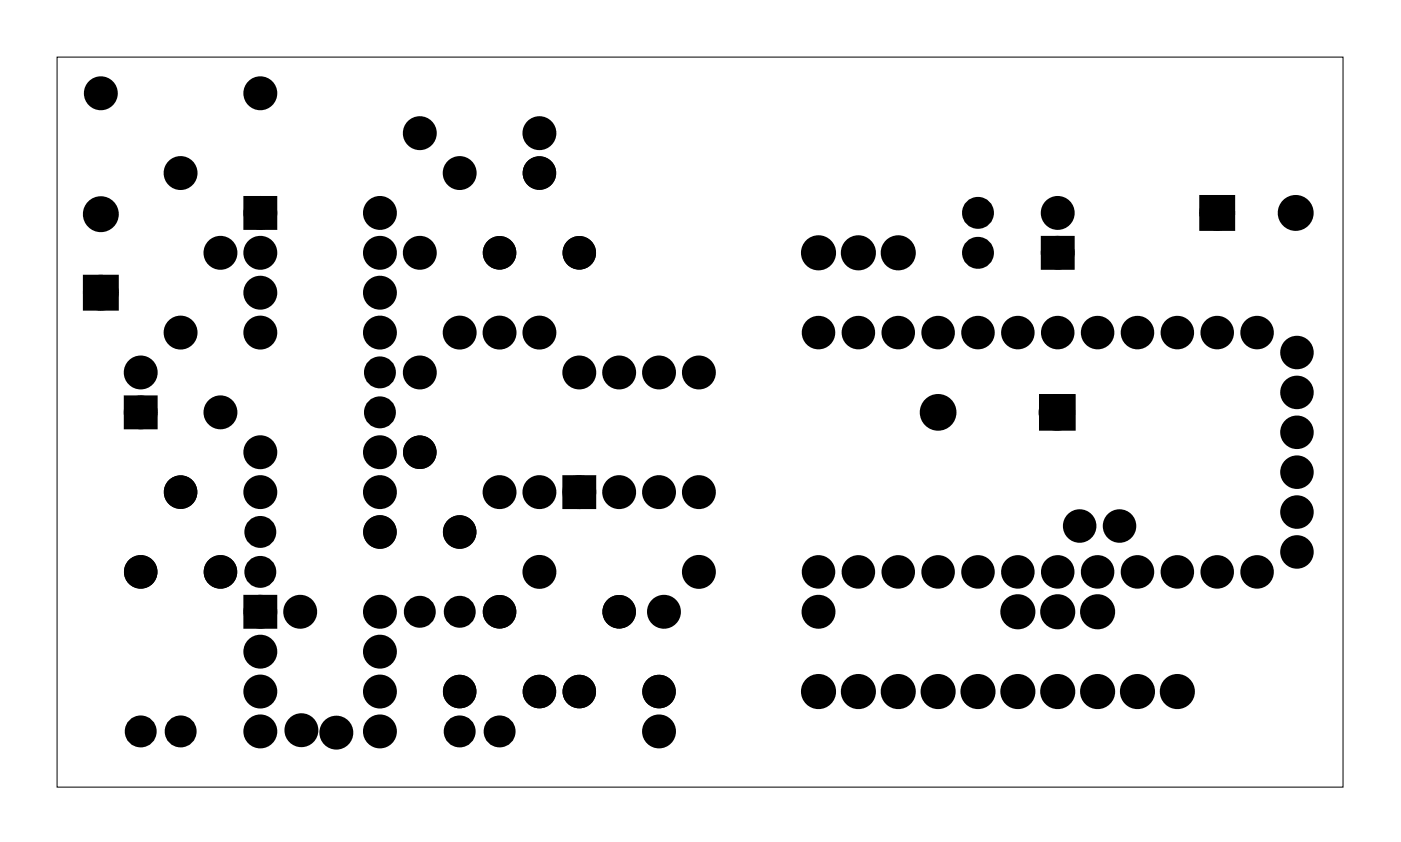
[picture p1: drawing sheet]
<svg xmlns="http://www.w3.org/2000/svg" width="89mm" height="54mm" viewBox="0 0 89 54" stroke-linecap="round" stroke-linejoin="round" font-family="sans-serif">
<path d="M3.6 3.6h82v46.5h-82z" fill="none" stroke="#000" stroke-width=".06"/>
<g fill="#000">
<circle cx="6.4" cy="5.9" r=".7"/>
<circle cx="6.4" cy="13.6" r=".76"/>
<circle cx="6.4" cy="18.6" r=".76"/>
<circle cx="11.5" cy="11" r=".7"/>
<circle cx="14" cy="16.1" r=".7"/>
<circle cx="16.6" cy="5.9" r=".7"/>
<circle cx="16.6" cy="16.1" r=".7"/>
<circle cx="16.6" cy="18.6" r=".7"/>
<circle cx="16.6" cy="13.6" r=".7"/>
<circle cx="24.2" cy="16.1" r=".7"/>
<circle cx="24.2" cy="18.6" r=".7"/>
<circle cx="24.2" cy="13.6" r=".7"/>
<circle cx="26.7" cy="16.1" r=".7"/>
<circle cx="26.7" cy="8.5" r=".7"/>
<circle cx="29.3" cy="11" r=".7"/>
<circle cx="31.8" cy="16.1" r=".72"/>
<circle cx="34.4" cy="11" r=".72"/>
<circle cx="34.4" cy="8.5" r=".7"/>
<circle cx="36.9" cy="16.1" r=".72"/>
<circle cx="52.1" cy="16.1" r=".74"/>
<circle cx="54.7" cy="16.1" r=".74"/>
<circle cx="57.2" cy="16.1" r=".74"/>
<circle cx="62.3" cy="16.1" r=".64"/>
<circle cx="62.3" cy="13.6" r=".64"/>
<circle cx="67.4" cy="16.1" r=".7"/>
<circle cx="67.4" cy="13.6" r=".7"/>
<circle cx="77.5" cy="13.6" r=".76"/>
<circle cx="82.5" cy="13.6" r=".76"/>
<circle cx="9" cy="36.4" r=".72"/>
<circle cx="9" cy="26.3" r=".7"/>
<circle cx="9" cy="23.7" r=".7"/>
<circle cx="11.5" cy="31.3" r=".72"/>
<circle cx="11.5" cy="21.2" r=".7"/>
<circle cx="14" cy="36.4" r=".72"/>
<circle cx="14" cy="26.3" r=".7"/>
<circle cx="16.6" cy="28.8" r=".7"/>
<circle cx="16.6" cy="21.2" r=".7"/>
<circle cx="16.6" cy="39" r=".7"/>
<circle cx="16.6" cy="31.3" r=".7"/>
<circle cx="16.6" cy="36.4" r=".64"/>
<circle cx="16.6" cy="33.9" r=".64"/>
<circle cx="19.1" cy="39" r=".7"/>
<circle cx="24.2" cy="33.9" r=".72"/>
<circle cx="24.2" cy="28.8" r=".7"/>
<circle cx="24.2" cy="21.2" r=".7"/>
<circle cx="24.2" cy="39" r=".7"/>
<circle cx="24.2" cy="31.3" r=".7"/>
<circle cx="24.2" cy="26.3" r=".64"/>
<circle cx="24.2" cy="23.7" r=".64"/>
<circle cx="26.7" cy="28.8" r=".72"/>
<circle cx="26.7" cy="23.7" r=".7"/>
<circle cx="26.7" cy="39" r=".64"/>
<circle cx="29.3" cy="33.9" r=".72"/>
<circle cx="29.3" cy="21.2" r=".7"/>
<circle cx="29.3" cy="39" r=".64"/>
<circle cx="31.8" cy="39" r=".72"/>
<circle cx="31.8" cy="31.3" r=".7"/>
<circle cx="31.8" cy="21.2" r=".7"/>
<circle cx="34.4" cy="36.4" r=".7"/>
<circle cx="34.4" cy="31.3" r=".7"/>
<circle cx="34.4" cy="21.2" r=".7"/>
<circle cx="36.9" cy="31.3" r=".7"/>
<circle cx="36.9" cy="23.7" r=".7"/>
<circle cx="39.4" cy="39" r=".72"/>
<circle cx="39.4" cy="31.3" r=".7"/>
<circle cx="39.4" cy="23.7" r=".7"/>
<circle cx="42" cy="31.3" r=".7"/>
<circle cx="42" cy="23.7" r=".7"/>
<circle cx="42.3" cy="39" r=".7"/>
<circle cx="44.5" cy="36.4" r=".7"/>
<circle cx="44.5" cy="31.3" r=".7"/>
<circle cx="44.5" cy="23.7" r=".7"/>
<circle cx="52.1" cy="39" r=".7"/>
<circle cx="52.1" cy="21.2" r=".72"/>
<circle cx="52.1" cy="36.4" r=".72"/>
<circle cx="54.7" cy="21.2" r=".72"/>
<circle cx="54.7" cy="36.4" r=".72"/>
<circle cx="57.2" cy="21.2" r=".72"/>
<circle cx="57.2" cy="36.4" r=".72"/>
<circle cx="59.8" cy="21.2" r=".72"/>
<circle cx="59.8" cy="36.4" r=".72"/>
<circle cx="59.8" cy="26.3" r=".79"/>
<circle cx="62.3" cy="36.4" r=".72"/>
<circle cx="62.3" cy="21.2" r=".72"/>
<circle cx="64.8" cy="21.2" r=".72"/>
<circle cx="64.8" cy="36.4" r=".72"/>
<circle cx="64.8" cy="39" r=".74"/>
<circle cx="67.3" cy="26.3" r=".79"/>
<circle cx="67.4" cy="21.2" r=".72"/>
<circle cx="67.4" cy="36.4" r=".72"/>
<circle cx="67.4" cy="39" r=".74"/>
<circle cx="68.8" cy="33.5" r=".72"/>
<circle cx="69.9" cy="36.4" r=".72"/>
<circle cx="69.9" cy="21.2" r=".72"/>
<circle cx="69.9" cy="39" r=".74"/>
<circle cx="71.3" cy="33.5" r=".72"/>
<circle cx="72.5" cy="36.4" r=".72"/>
<circle cx="72.5" cy="21.2" r=".72"/>
<circle cx="75" cy="21.2" r=".72"/>
<circle cx="75" cy="36.4" r=".72"/>
<circle cx="77.5" cy="36.4" r=".72"/>
<circle cx="77.5" cy="21.2" r=".72"/>
<circle cx="80.1" cy="21.2" r=".72"/>
<circle cx="80.1" cy="36.4" r=".72"/>
<circle cx="82.6" cy="27.5" r=".72"/>
<circle cx="82.6" cy="25" r=".72"/>
<circle cx="82.6" cy="32.6" r=".72"/>
<circle cx="82.6" cy="30.1" r=".72"/>
<circle cx="82.6" cy="22.5" r=".72"/>
<circle cx="82.6" cy="35.2" r=".72"/>
<circle cx="9" cy="46.6" r=".64"/>
<circle cx="11.5" cy="46.6" r=".64"/>
<circle cx="16.6" cy="41.5" r=".7"/>
<circle cx="16.6" cy="44" r=".7"/>
<circle cx="16.6" cy="46.6" r=".7"/>
<circle cx="19.2" cy="46.5" r=".7"/>
<circle cx="21.4" cy="46.7" r=".7"/>
<circle cx="24.2" cy="41.5" r=".7"/>
<circle cx="24.2" cy="44" r=".7"/>
<circle cx="24.2" cy="46.6" r=".7"/>
<circle cx="29.3" cy="44" r=".72"/>
<circle cx="29.3" cy="46.6" r=".64"/>
<circle cx="31.8" cy="46.6" r=".64"/>
<circle cx="34.4" cy="44" r=".72"/>
<circle cx="36.9" cy="44" r=".72"/>
<circle cx="42" cy="46.6" r=".7"/>
<circle cx="42" cy="44" r=".72"/>
<circle cx="52.1" cy="44" r=".74"/>
<circle cx="54.7" cy="44" r=".74"/>
<circle cx="57.2" cy="44" r=".74"/>
<circle cx="59.8" cy="44" r=".74"/>
<circle cx="62.3" cy="44" r=".74"/>
<circle cx="64.8" cy="44" r=".74"/>
<circle cx="67.4" cy="44" r=".74"/>
<circle cx="69.9" cy="44" r=".74"/>
<circle cx="72.5" cy="44" r=".74"/>
<circle cx="75" cy="44" r=".74"/>
</g>
<g fill="none" stroke="#000" stroke-width=".69" stroke-linecap="butt">
<circle cx="31.8" cy="16.1" r=".72"/>
<circle cx="34.4" cy="11" r=".72"/>
<circle cx="36.9" cy="16.1" r=".72"/>
<circle cx="9" cy="36.4" r=".72"/>
<circle cx="11.5" cy="31.3" r=".72"/>
<circle cx="14" cy="36.4" r=".72"/>
<circle cx="24.2" cy="33.9" r=".72"/>
<circle cx="26.7" cy="28.8" r=".72"/>
<circle cx="29.3" cy="33.9" r=".72"/>
<circle cx="31.8" cy="39" r=".72"/>
<circle cx="39.4" cy="39" r=".72"/>
<circle cx="52.1" cy="21.2" r=".72"/>
<circle cx="52.1" cy="36.4" r=".72"/>
<circle cx="54.7" cy="21.2" r=".72"/>
<circle cx="54.7" cy="36.4" r=".72"/>
<circle cx="57.2" cy="21.2" r=".72"/>
<circle cx="57.2" cy="36.4" r=".72"/>
<circle cx="59.8" cy="21.2" r=".72"/>
<circle cx="59.8" cy="36.4" r=".72"/>
<circle cx="62.3" cy="21.2" r=".72"/>
<circle cx="62.3" cy="36.4" r=".72"/>
<circle cx="64.8" cy="21.2" r=".72"/>
<circle cx="64.8" cy="36.4" r=".72"/>
<circle cx="67.4" cy="21.2" r=".72"/>
<circle cx="67.4" cy="36.4" r=".72"/>
<circle cx="68.8" cy="33.5" r=".72"/>
<circle cx="69.9" cy="21.2" r=".72"/>
<circle cx="69.9" cy="36.4" r=".72"/>
<circle cx="71.3" cy="33.5" r=".72"/>
<circle cx="72.5" cy="21.2" r=".72"/>
<circle cx="72.5" cy="36.4" r=".72"/>
<circle cx="75" cy="21.2" r=".72"/>
<circle cx="75" cy="36.4" r=".72"/>
<circle cx="77.5" cy="21.2" r=".72"/>
<circle cx="77.5" cy="36.4" r=".72"/>
<circle cx="80.1" cy="21.2" r=".72"/>
<circle cx="80.1" cy="36.4" r=".72"/>
<circle cx="82.6" cy="22.5" r=".72"/>
<circle cx="82.6" cy="25" r=".72"/>
<circle cx="82.6" cy="32.6" r=".72"/>
<circle cx="82.6" cy="35.2" r=".72"/>
<circle cx="82.6" cy="27.5" r=".72"/>
<circle cx="82.6" cy="30.1" r=".72"/>
<circle cx="29.3" cy="44" r=".72"/>
<circle cx="34.4" cy="44" r=".72"/>
<circle cx="36.9" cy="44" r=".72"/>
<circle cx="42" cy="44" r=".72"/>
</g>
<g fill="none" stroke="#000" stroke-width=".76" stroke-linecap="butt">
<path d="M5.7 17.9h1.5v1.5h-1.5zM15.9 12.9h1.4v1.4h-1.4zM66.7 15.4h1.4v1.4h-1.4zM76.8 12.8h1.5v1.5h-1.5zM8.3 25.6h1.4v1.4h-1.4zM15.9 38.3h1.4v1.4h-1.4zM36.2 30.6h1.4v1.4h-1.4zM66.6 25.5h1.5v1.5h-1.5z"/>
<circle cx="6.4" cy="5.9" r=".7"/>
<circle cx="6.4" cy="13.6" r=".76"/>
<circle cx="6.4" cy="18.6" r=".76"/>
<circle cx="11.5" cy="11" r=".7"/>
<circle cx="14" cy="16.1" r=".7"/>
<circle cx="16.6" cy="5.9" r=".7"/>
<circle cx="16.6" cy="16.1" r=".7"/>
<circle cx="16.6" cy="18.6" r=".7"/>
<circle cx="16.6" cy="13.6" r=".7"/>
<circle cx="24.2" cy="16.1" r=".7"/>
<circle cx="24.2" cy="18.6" r=".7"/>
<circle cx="24.2" cy="13.6" r=".7"/>
<circle cx="26.7" cy="8.5" r=".7"/>
<circle cx="26.7" cy="16.1" r=".7"/>
<circle cx="29.3" cy="11" r=".7"/>
<circle cx="34.4" cy="8.5" r=".7"/>
<circle cx="52.1" cy="16.1" r=".74"/>
<circle cx="54.7" cy="16.1" r=".74"/>
<circle cx="57.2" cy="16.1" r=".74"/>
<circle cx="62.3" cy="13.6" r=".64"/>
<circle cx="62.3" cy="16.1" r=".64"/>
<circle cx="67.4" cy="13.6" r=".7"/>
<circle cx="67.4" cy="16.1" r=".7"/>
<circle cx="77.5" cy="13.6" r=".76"/>
<circle cx="82.5" cy="13.6" r=".76"/>
<circle cx="9" cy="23.7" r=".7"/>
<circle cx="9" cy="26.3" r=".7"/>
<circle cx="11.5" cy="21.2" r=".7"/>
<circle cx="14" cy="26.3" r=".7"/>
<circle cx="16.6" cy="31.3" r=".7"/>
<circle cx="16.6" cy="28.8" r=".7"/>
<circle cx="16.6" cy="21.2" r=".7"/>
<circle cx="16.6" cy="39" r=".7"/>
<circle cx="16.6" cy="36.4" r=".64"/>
<circle cx="16.6" cy="33.9" r=".64"/>
<circle cx="19.1" cy="39" r=".7"/>
<circle cx="24.2" cy="28.8" r=".7"/>
<circle cx="24.2" cy="31.3" r=".7"/>
<circle cx="24.2" cy="21.2" r=".7"/>
<circle cx="24.2" cy="39" r=".7"/>
<circle cx="24.2" cy="23.7" r=".64"/>
<circle cx="24.2" cy="26.3" r=".64"/>
<circle cx="26.7" cy="23.7" r=".7"/>
<circle cx="26.7" cy="39" r=".64"/>
<circle cx="29.3" cy="21.2" r=".7"/>
<circle cx="29.3" cy="39" r=".64"/>
<circle cx="31.8" cy="21.2" r=".7"/>
<circle cx="31.8" cy="31.3" r=".7"/>
<circle cx="34.4" cy="36.4" r=".7"/>
<circle cx="34.4" cy="21.2" r=".7"/>
<circle cx="34.4" cy="31.3" r=".7"/>
<circle cx="36.9" cy="23.7" r=".7"/>
<circle cx="36.9" cy="31.3" r=".7"/>
<circle cx="39.4" cy="23.7" r=".7"/>
<circle cx="39.4" cy="31.3" r=".7"/>
<circle cx="42" cy="23.7" r=".7"/>
<circle cx="42" cy="31.3" r=".7"/>
<circle cx="42.3" cy="39" r=".7"/>
<circle cx="44.5" cy="36.4" r=".7"/>
<circle cx="44.5" cy="23.7" r=".7"/>
<circle cx="44.5" cy="31.3" r=".7"/>
<circle cx="52.1" cy="39" r=".7"/>
<circle cx="59.8" cy="26.3" r=".79"/>
<circle cx="64.8" cy="39" r=".74"/>
<circle cx="67.3" cy="26.3" r=".79"/>
<circle cx="67.4" cy="39" r=".74"/>
<circle cx="69.9" cy="39" r=".74"/>
<circle cx="9" cy="46.6" r=".64"/>
<circle cx="11.5" cy="46.6" r=".64"/>
<circle cx="16.6" cy="46.6" r=".7"/>
<circle cx="16.6" cy="41.5" r=".7"/>
<circle cx="16.6" cy="44" r=".7"/>
<circle cx="19.2" cy="46.5" r=".7"/>
<circle cx="21.4" cy="46.7" r=".7"/>
<circle cx="24.2" cy="44" r=".7"/>
<circle cx="24.2" cy="41.5" r=".7"/>
<circle cx="24.2" cy="46.6" r=".7"/>
<circle cx="29.3" cy="46.6" r=".64"/>
<circle cx="31.8" cy="46.6" r=".64"/>
<circle cx="42" cy="46.6" r=".7"/>
<circle cx="52.1" cy="44" r=".74"/>
<circle cx="54.7" cy="44" r=".74"/>
<circle cx="57.2" cy="44" r=".74"/>
<circle cx="59.8" cy="44" r=".74"/>
<circle cx="62.3" cy="44" r=".74"/>
<circle cx="64.8" cy="44" r=".74"/>
<circle cx="67.4" cy="44" r=".74"/>
<circle cx="69.9" cy="44" r=".74"/>
<circle cx="72.5" cy="44" r=".74"/>
<circle cx="75" cy="44" r=".74"/>
</g>
<path d="M5.7 17.9h1.5v1.5h-1.5zM15.9 12.9h1.4v1.4h-1.4zM66.7 15.4h1.4v1.4h-1.4zM76.8 12.8h1.5v1.5h-1.5zM8.3 25.6h1.4v1.4h-1.4zM15.9 38.3h1.4v1.4h-1.4zM36.2 30.6h1.4v1.4h-1.4zM66.6 25.5h1.5v1.5h-1.5z" fill="#000"/>
</svg>
